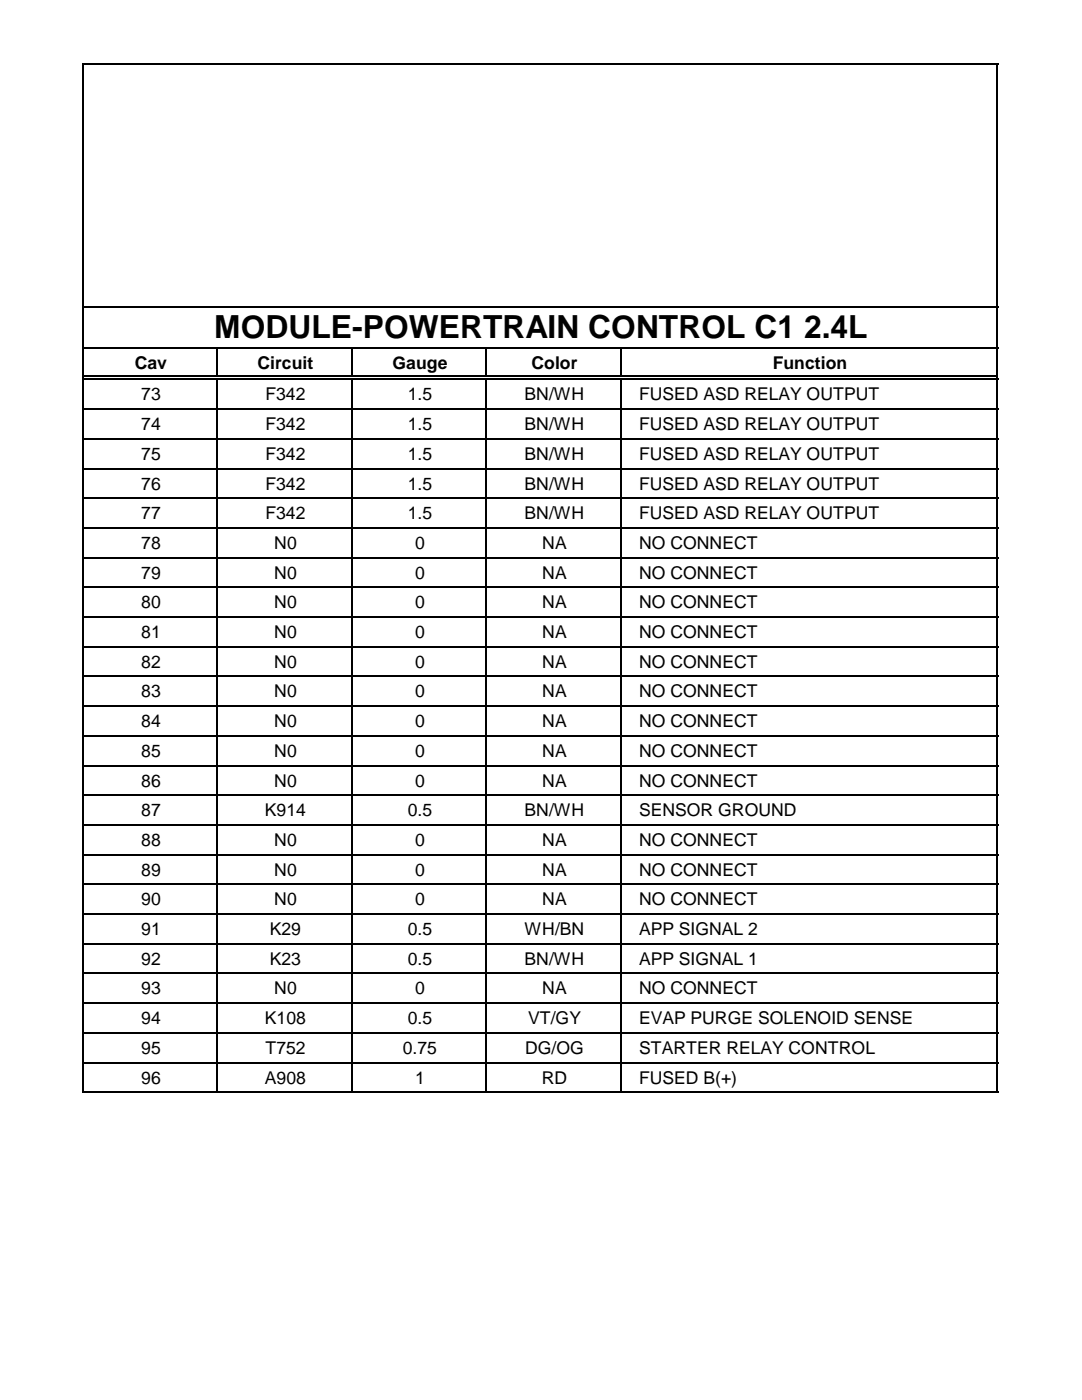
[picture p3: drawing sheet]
<svg xmlns="http://www.w3.org/2000/svg" width="216mm" height="279mm" viewBox="0 0 216 279" stroke-linecap="round" stroke-linejoin="round" font-family="sans-serif">
<defs><g id="words">
<text font-size="6.3" x="42.8" y="67.5">MODULE-POWERTRAIN CONTROL C1 2.4L</text>
<g font-size="3.5">
<text x="26.9" y="73.7">Cav</text>
<text x="51.4" y="73.7">Circuit</text>
<text x="78.3" y="73.7">Gauge</text>
<text x="106" y="73.7">Color</text>
<text x="154.2" y="73.7">Function</text>
<text x="28.2" y="79.9">73</text>
<text x="53" y="79.9">F342</text>
<text x="81.4" y="79.9">1.5</text>
<text x="104.7" y="79.9">BN/WH</text>
<text x="127.5" y="79.9">FUSED ASD RELAY OUTPUT</text>
<text x="28.2" y="85.9">74</text>
<text x="53" y="85.9">F342</text>
<text x="81.4" y="85.9">1.5</text>
<text x="104.7" y="85.9">BN/WH</text>
<text x="127.5" y="85.9">FUSED ASD RELAY OUTPUT</text>
<text x="28.2" y="91.8">75</text>
<text x="53" y="91.8">F342</text>
<text x="81.4" y="91.8">1.5</text>
<text x="104.7" y="91.8">BN/WH</text>
<text x="127.5" y="91.8">FUSED ASD RELAY OUTPUT</text>
<text x="28.2" y="97.7">76</text>
<text x="53" y="97.7">F342</text>
<text x="81.4" y="97.7">1.5</text>
<text x="104.7" y="97.7">BN/WH</text>
<text x="127.5" y="97.7">FUSED ASD RELAY OUTPUT</text>
<text x="28.2" y="103.6">77</text>
<text x="53" y="103.6">F342</text>
<text x="81.4" y="103.6">1.5</text>
<text x="104.7" y="103.6">BN/WH</text>
<text x="127.5" y="103.6">FUSED ASD RELAY OUTPUT</text>
<text x="28.2" y="109.6">78</text>
<text x="54.7" y="109.6">N0</text>
<text x="82.8" y="109.6">0</text>
<text x="108.2" y="109.6">NA</text>
<text x="127.5" y="109.6">NO CONNECT</text>
<text x="28.2" y="115.5">79</text>
<text x="54.7" y="115.5">N0</text>
<text x="82.8" y="115.5">0</text>
<text x="108.2" y="115.5">NA</text>
<text x="127.5" y="115.5">NO CONNECT</text>
<text x="28.2" y="121.4">80</text>
<text x="54.7" y="121.4">N0</text>
<text x="82.8" y="121.4">0</text>
<text x="108.2" y="121.4">NA</text>
<text x="127.5" y="121.4">NO CONNECT</text>
<text x="28.2" y="127.3">81</text>
<text x="54.7" y="127.3">N0</text>
<text x="82.8" y="127.3">0</text>
<text x="108.2" y="127.3">NA</text>
<text x="127.5" y="127.3">NO CONNECT</text>
<text x="28.2" y="133.3">82</text>
<text x="54.7" y="133.3">N0</text>
<text x="82.8" y="133.3">0</text>
<text x="108.2" y="133.3">NA</text>
<text x="127.5" y="133.3">NO CONNECT</text>
<text x="28.2" y="139.2">83</text>
<text x="54.7" y="139.2">N0</text>
<text x="82.8" y="139.2">0</text>
<text x="108.2" y="139.2">NA</text>
<text x="127.5" y="139.2">NO CONNECT</text>
<text x="28.2" y="145.1">84</text>
<text x="54.7" y="145.1">N0</text>
<text x="82.8" y="145.1">0</text>
<text x="108.2" y="145.1">NA</text>
<text x="127.5" y="145.1">NO CONNECT</text>
<text x="28.2" y="151">85</text>
<text x="54.7" y="151">N0</text>
<text x="82.8" y="151">0</text>
<text x="108.2" y="151">NA</text>
<text x="127.5" y="151">NO CONNECT</text>
<text x="28.2" y="157">86</text>
<text x="54.7" y="157">N0</text>
<text x="82.8" y="157">0</text>
<text x="108.2" y="157">NA</text>
<text x="127.5" y="157">NO CONNECT</text>
<text x="28.2" y="162.9">87</text>
<text x="52.9" y="162.9">K914</text>
<text x="81.4" y="162.9">0.5</text>
<text x="104.7" y="162.9">BN/WH</text>
<text x="127.5" y="162.9">SENSOR GROUND</text>
<text x="28.2" y="168.8">88</text>
<text x="54.7" y="168.8">N0</text>
<text x="82.8" y="168.8">0</text>
<text x="108.2" y="168.8">NA</text>
<text x="127.5" y="168.8">NO CONNECT</text>
<text x="28.2" y="174.8">89</text>
<text x="54.7" y="174.8">N0</text>
<text x="82.8" y="174.8">0</text>
<text x="108.2" y="174.8">NA</text>
<text x="127.5" y="174.8">NO CONNECT</text>
<text x="28.2" y="180.7">90</text>
<text x="54.7" y="180.7">N0</text>
<text x="82.8" y="180.7">0</text>
<text x="108.2" y="180.7">NA</text>
<text x="127.5" y="180.7">NO CONNECT</text>
<text x="28.2" y="186.6">91</text>
<text x="53.8" y="186.6">K29</text>
<text x="81.4" y="186.6">0.5</text>
<text x="104.7" y="186.6">WH/BN</text>
<text x="127.5" y="186.6">APP SIGNAL 2</text>
<text x="28.2" y="192.5">92</text>
<text x="53.8" y="192.5">K23</text>
<text x="81.4" y="192.5">0.5</text>
<text x="104.7" y="192.5">BN/WH</text>
<text x="127.5" y="192.5">APP SIGNAL 1</text>
<text x="28.2" y="198.5">93</text>
<text x="54.7" y="198.5">N0</text>
<text x="82.8" y="198.5">0</text>
<text x="108.2" y="198.5">NA</text>
<text x="127.5" y="198.5">NO CONNECT</text>
<text x="28.2" y="204.4">94</text>
<text x="52.9" y="204.4">K108</text>
<text x="81.4" y="204.4">0.5</text>
<text x="105.4" y="204.4">VT/GY</text>
<text x="127.5" y="204.4">EVAP PURGE SOLENOID SENSE</text>
<text x="28.2" y="210.3">95</text>
<text x="53" y="210.3">T752</text>
<text x="80.4" y="210.3">0.75</text>
<text x="104.8" y="210.3">DG/OG</text>
<text x="127.5" y="210.3">STARTER RELAY CONTROL</text>
<text x="28.2" y="216.2">96</text>
<text x="52.9" y="216.2">A908</text>
<text x="82.8" y="216.2">1</text>
<text x="108.1" y="216.2">RD</text>
<text x="127.5" y="216.2">FUSED B(+)</text>
</g>
</g></defs>
<g fill="none" stroke="#000" stroke-width=".34">
<path d="M16.6 12.7v205.4M16.7 12.9h182.5M199 13v205.1M16.7 61.2h182.5M16.7 69.5h182.5M16.7 75.1h182.1M16.7 75.7h182.5M43.4 69.6v5.3M43.4 75.9v142.2M70.2 69.6v5.3M70.2 75.9v142.2M97.1 69.6v5.3"/>
<path d="M97.1 75.9v142.2M123.9 69.6v5.3M123.9 75.9v142.2M16.7 81.7h182.5M16.7 87.6h182.5M16.7 93.5h182.5M16.7 99.4h182.5M16.7 105.4h182.5M16.7 111.3h182.5M16.7 117.2h182.5M16.7 123.1h182.5M16.7 129.1h182.5"/>
<path d="M16.7 135h182.5M16.7 140.9h182.5M16.7 146.9h182.5M16.7 152.8h182.5M16.7 158.7h182.5M16.7 164.6h182.5M16.7 170.6h182.5M16.7 176.5h182.5M16.7 182.4h182.5M16.7 188.3h182.5M16.7 194.3h182.5M16.7 200.2h182.5"/>
<path d="M16.7 206.1h182.5M16.7 212h182.5M16.7 218h182.5"/>
</g>
<use href="#words"/>
</svg>
